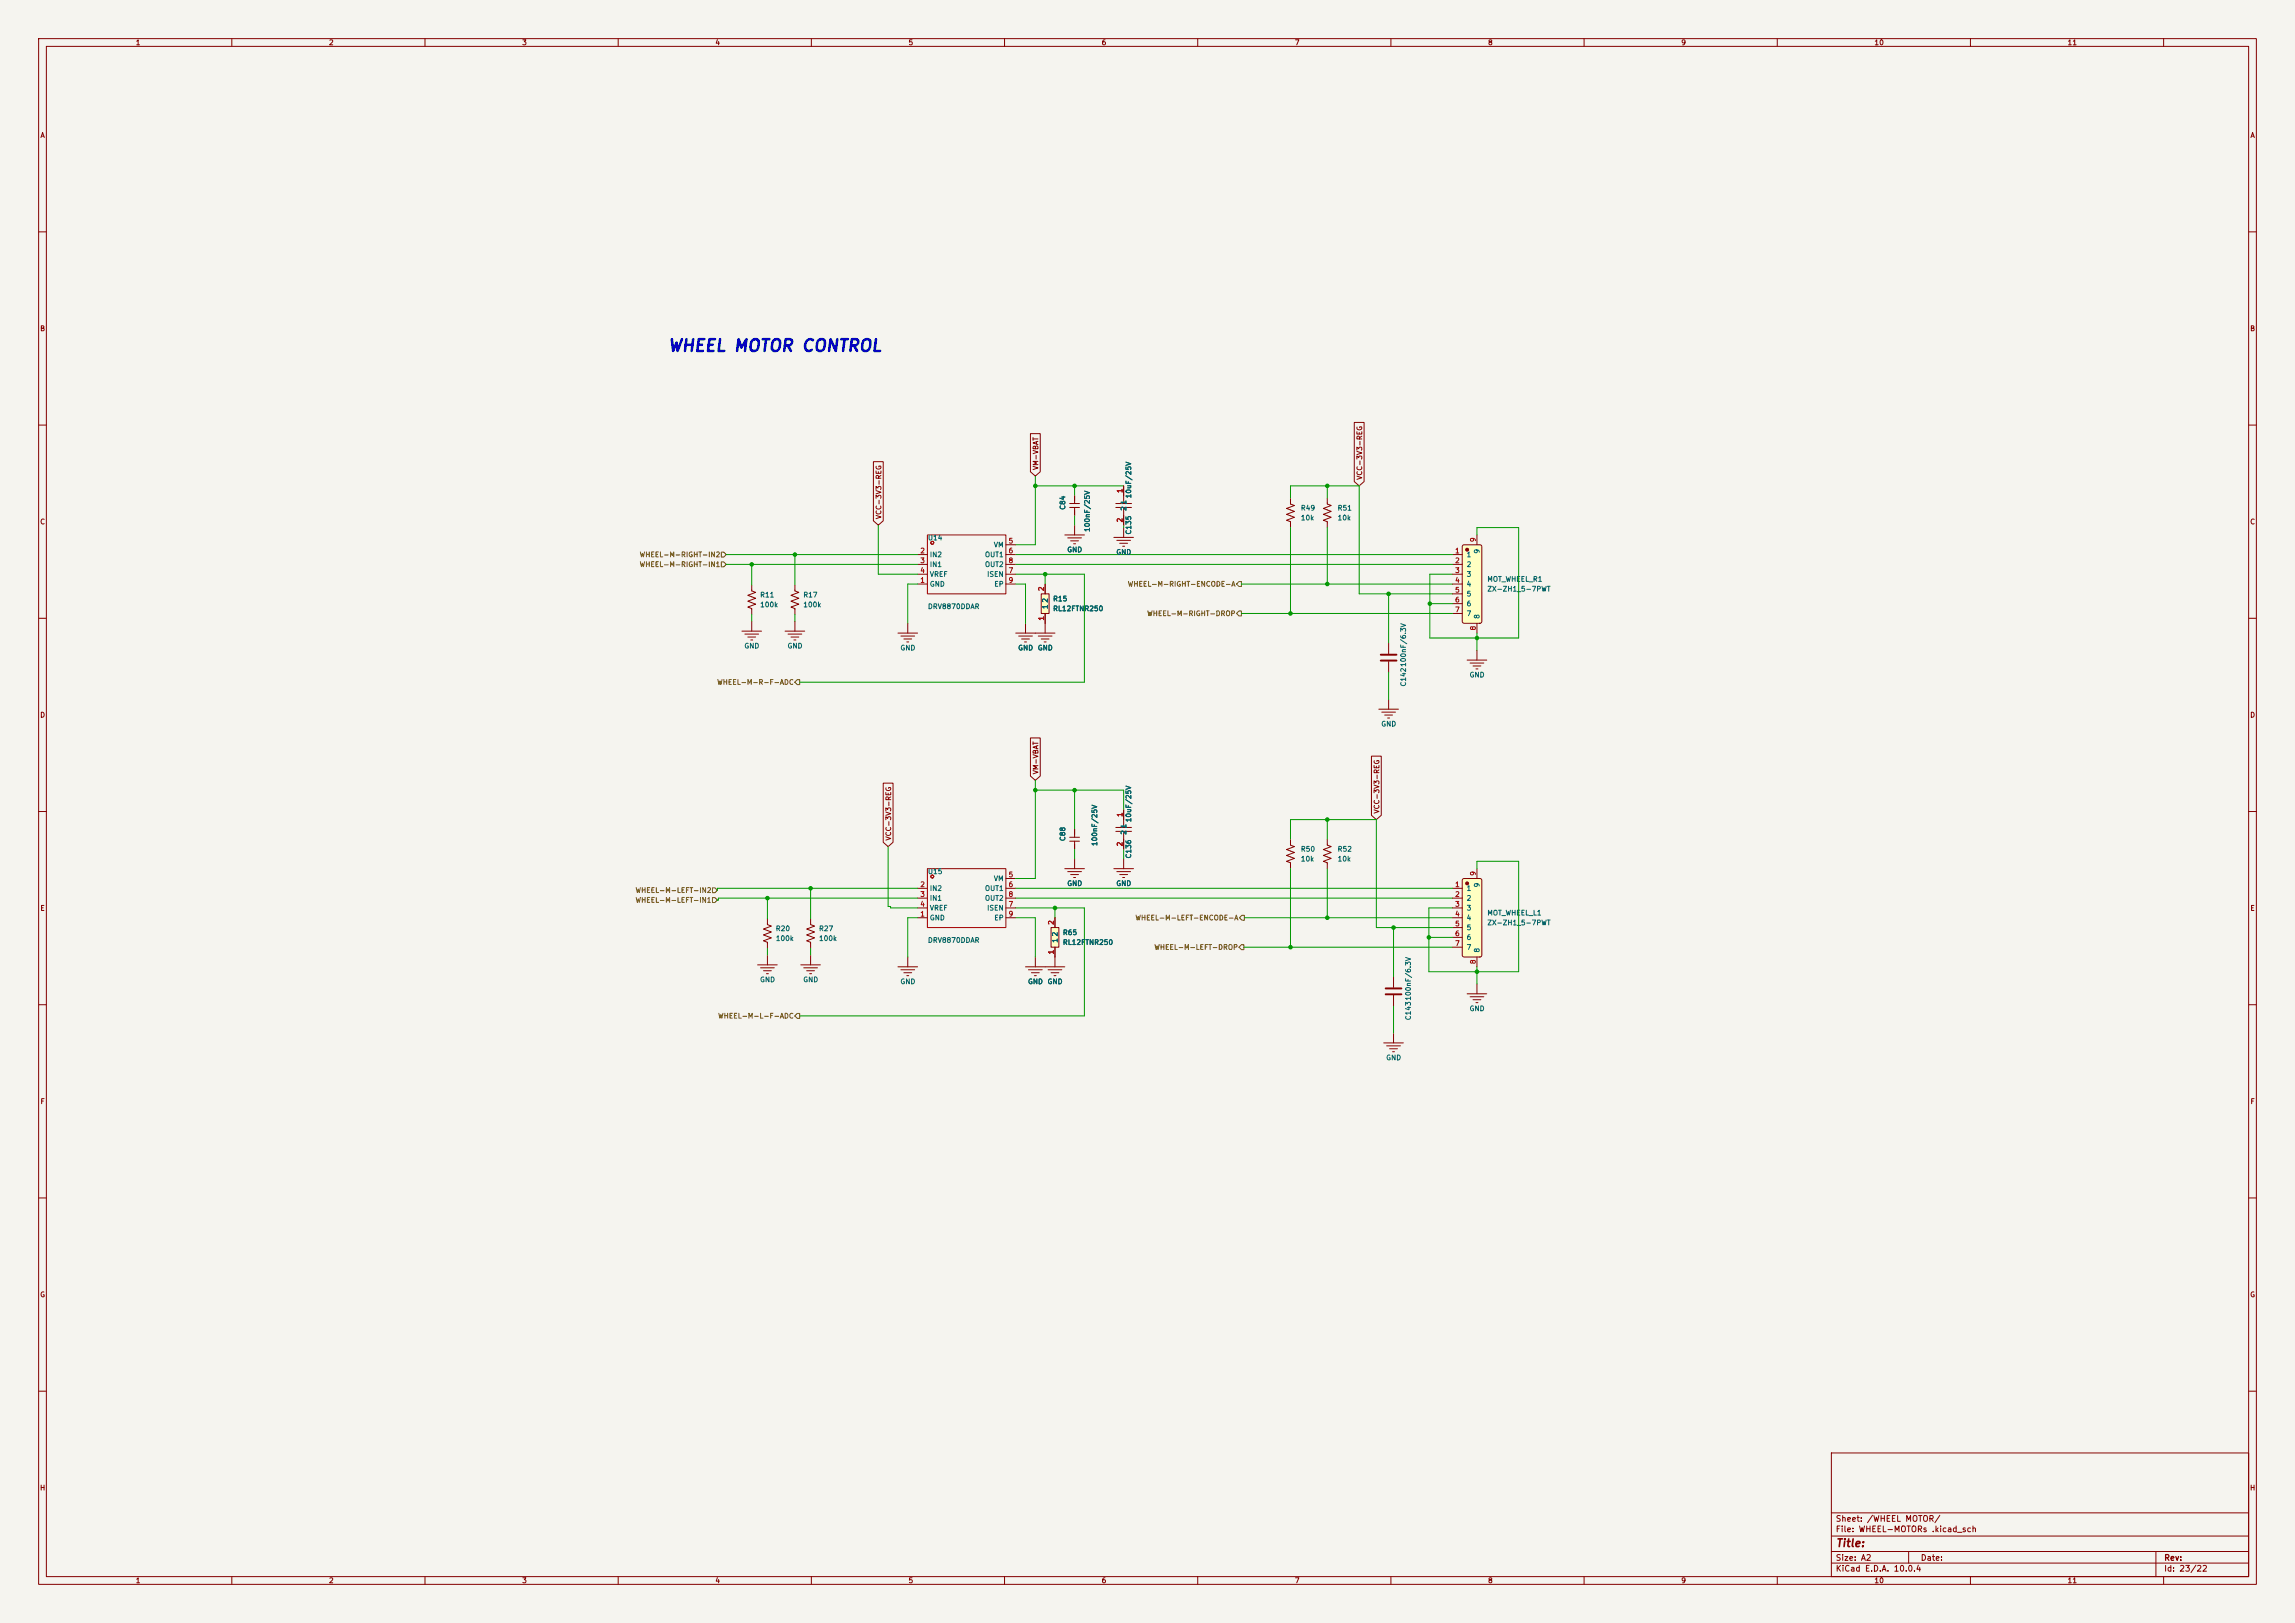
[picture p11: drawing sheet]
<svg xmlns="http://www.w3.org/2000/svg" width="594mm" height="420mm" viewBox="0 0 594 420" stroke-linecap="round" stroke-linejoin="round" font-family="sans-serif">
<defs><g id="words">
<text font-size="3.1" fill="#0000c2" x="172.7" y="91.7">WHEEL MOTOR CONTROL</text>
<text font-size="2" fill="#840000" x="475" y="400.8">Title:</text>
<g font-size="1.5" fill="#840000">
<text x="475" y="394.1">Sheet: /WHEEL MOTOR/</text>
<text x="475" y="396.8">File: WHEEL-MOTORs .kicad_sch</text>
<text x="475" y="407">KiCad E.D.A. 10.0.4</text>
<text x="475" y="404.2">Size: A2</text>
<text x="497" y="404.2">Date:</text>
<text x="560" y="404.2">Rev:</text>
<text x="560" y="407">Id: 23/22</text>
</g>
<g font-size="1.3" fill="#840000">
<text x="35" y="12">1</text>
<text x="85" y="12">2</text>
<text x="135" y="12">3</text>
<text x="185" y="12">4</text>
<text x="235" y="12">5</text>
<text x="285" y="12">6</text>
<text x="335" y="12">7</text>
<text x="385" y="12">8</text>
<text x="435" y="12">9</text>
<text x="485" y="12">10</text>
<text x="535" y="12">11</text>
<text x="10.3" y="36">A</text>
<text x="582.3" y="36">A</text>
<text x="10.3" y="86">B</text>
<text x="582.3" y="86">B</text>
<text x="269" y="121.8" transform="rotate(-90 269 121.8)">VM-VBAT</text>
<text x="352.9" y="124.3" transform="rotate(-90 352.9 124.3)">VCC-3V3-REG</text>
<text x="10.3" y="136">C</text>
<text x="228.4" y="134.5" transform="rotate(-90 228.4 134.5)">VCC-3V3-REG</text>
<text x="582.3" y="136">C</text>
<text x="10.3" y="186">D</text>
<text x="582.3" y="186">D</text>
<text x="269" y="200.5" transform="rotate(-90 269 200.5)">VM-VBAT</text>
<text x="357.3" y="210.7" transform="rotate(-90 357.3 210.7)">VCC-3V3-REG</text>
<text x="230.9" y="217.6" transform="rotate(-90 230.9 217.6)">VCC-3V3-REG</text>
<text x="10.3" y="236">E</text>
<text x="582.3" y="236">E</text>
<text x="10.3" y="286">F</text>
<text x="582.3" y="286">F</text>
<text x="10.3" y="336">G</text>
<text x="582.3" y="336">G</text>
<text x="10.2" y="386">H</text>
<text x="582.2" y="386">H</text>
<text x="35" y="410">1</text>
<text x="85" y="410">2</text>
<text x="135" y="410">3</text>
<text x="185" y="410">4</text>
<text x="235" y="410">5</text>
<text x="285" y="410">6</text>
<text x="335" y="410">7</text>
<text x="385" y="410">8</text>
<text x="435" y="410">9</text>
<text x="485" y="410">10</text>
<text x="535" y="410">11</text>
</g>
<g font-size="1.3" fill="#a90000">
<text x="290.8" y="127.7" transform="rotate(-90 290.8 127.7)">1</text>
<text x="290.8" y="135.3" transform="rotate(-90 290.8 135.3)">2</text>
<text x="238.1" y="143.5">2</text>
<text x="260.9" y="140.9">5</text>
<text x="260.9" y="143.5">6</text>
<text x="376.5" y="143.5">1</text>
<text x="382.2" y="140.4" transform="rotate(-90 382.2 140.4)">9</text>
<text x="238.1" y="146">3</text>
<text x="238.1" y="148.6">4</text>
<text x="260.9" y="148.6">7</text>
<text x="260.9" y="146">8</text>
<text x="376.5" y="146">2</text>
<text x="376.5" y="148.6">3</text>
<text x="238.1" y="151.1">1</text>
<text x="260.9" y="151.1">9</text>
<text x="270.5" y="153.1" transform="rotate(-90 270.5 153.1)">2</text>
<text x="376.5" y="151.1">4</text>
<text x="376.5" y="153.6">5</text>
<text x="270.5" y="160.7" transform="rotate(-90 270.5 160.7)">1</text>
<text x="376.5" y="156.2">6</text>
<text x="376.5" y="158.7">7</text>
<text x="382.2" y="163.3" transform="rotate(-90 382.2 163.3)">8</text>
<text x="290.8" y="211.5" transform="rotate(-90 290.8 211.5)">1</text>
<text x="290.8" y="219.1" transform="rotate(-90 290.8 219.1)">2</text>
<text x="260.9" y="227.3">5</text>
<text x="382.2" y="226.8" transform="rotate(-90 382.2 226.8)">9</text>
<text x="238.1" y="229.8">2</text>
<text x="238.1" y="232.4">3</text>
<text x="260.9" y="229.8">6</text>
<text x="260.9" y="232.4">8</text>
<text x="376.5" y="229.8">1</text>
<text x="376.5" y="232.4">2</text>
<text x="238.1" y="237.5">1</text>
<text x="238.1" y="234.9">4</text>
<text x="260.9" y="234.9">7</text>
<text x="260.9" y="237.5">9</text>
<text x="273" y="239.5" transform="rotate(-90 273 239.5)">2</text>
<text x="376.5" y="234.9">3</text>
<text x="376.5" y="237.5">4</text>
<text x="376.5" y="240">5</text>
<text x="376.5" y="242.5">6</text>
<text x="376.5" y="245.1">7</text>
<text x="273" y="247.1" transform="rotate(-90 273 247.1)">1</text>
<text x="382.2" y="249.6" transform="rotate(-90 382.2 249.6)">8</text>
</g>
<g font-size="1.3" fill="#006464">
<text x="291.8" y="130.7" transform="rotate(-90 291.8 130.7)">1</text>
<text x="293.1" y="129.1" transform="rotate(-90 293.1 129.1)">10uF/25V</text>
<text x="276" y="132.1" transform="rotate(-90 276 132.1)">C84</text>
<text x="282.4" y="137.8" transform="rotate(-90 282.4 137.8)">100nF/25V</text>
<text x="291.8" y="132.3" transform="rotate(-90 291.8 132.3)">2</text>
<text x="336.6" y="135">10k</text>
<text x="336.6" y="132.4">R49</text>
<text x="346.1" y="135">10k</text>
<text x="346.1" y="132.4">R51</text>
<text x="240" y="140.1">U14</text>
<text x="257.1" y="141.9">VM</text>
<text x="276.1" y="143.2">GND</text>
<text x="288.8" y="143.8">GND</text>
<text x="293.1" y="138.5" transform="rotate(-90 293.1 138.5)">C135</text>
<text x="383.2" y="143.4" transform="rotate(-90 383.2 143.4)">9</text>
<text x="240.5" y="144.5">IN2</text>
<text x="240.5" y="147">IN1</text>
<text x="240.5" y="149.6">VREF</text>
<text x="254.8" y="144.5">OUT1</text>
<text x="254.8" y="147">OUT2</text>
<text x="255.3" y="149.6">ISEN</text>
<text x="379.5" y="144.5">1</text>
<text x="379.5" y="147">2</text>
<text x="379.5" y="149.6">3</text>
<text x="196.6" y="154.9">R11</text>
<text x="207.8" y="154.9">R17</text>
<text x="240.5" y="152.1">GND</text>
<text x="257.2" y="152.1">EP</text>
<text x="272.4" y="155.9">R15</text>
<text x="379.5" y="152.1">4</text>
<text x="379.5" y="154.6">5</text>
<text x="384.8" y="153.4">ZX-ZH1_5-7PWT</text>
<text x="384.8" y="150.8">MOT_WHEEL_R1</text>
<text x="196.6" y="157.4">100k</text>
<text x="207.8" y="157.4">100k</text>
<text x="240" y="157.9">DRV8870DDAR</text>
<text x="271.5" y="157.7" transform="rotate(-90 271.5 157.7)">1</text>
<text x="271.5" y="156.1" transform="rotate(-90 271.5 156.1)">2</text>
<text x="272.4" y="158.5">RL12FTNR250</text>
<text x="379.5" y="157.2">6</text>
<text x="379.5" y="159.7">7</text>
<text x="383.2" y="160.3" transform="rotate(-90 383.2 160.3)">8</text>
<text x="192.5" y="168.1">GND</text>
<text x="203.7" y="168.1">GND</text>
<text x="232.9" y="168.6">GND</text>
<text x="263.4" y="168.6">GND</text>
<text x="268.5" y="168.6">GND</text>
<text x="364.2" y="177.8" transform="rotate(-90 364.2 177.8)">C142100nF/6.3V</text>
<text x="380.2" y="175.6">GND</text>
<text x="357.4" y="188.3">GND</text>
<text x="291.8" y="214.5" transform="rotate(-90 291.8 214.5)">1</text>
<text x="293.1" y="212.9" transform="rotate(-90 293.1 212.9)">10uF/25V</text>
<text x="276" y="217.8" transform="rotate(-90 276 217.8)">C88</text>
<text x="284.3" y="219.1" transform="rotate(-90 284.3 219.1)">100nF/25V</text>
<text x="291.8" y="216.2" transform="rotate(-90 291.8 216.2)">2</text>
<text x="336.6" y="220.7">R50</text>
<text x="346.1" y="220.7">R52</text>
<text x="240" y="226.5">U15</text>
<text x="293.1" y="222.3" transform="rotate(-90 293.1 222.3)">C136</text>
<text x="336.6" y="223.2">10k</text>
<text x="346.1" y="223.2">10k</text>
<text x="240.5" y="230.8">IN2</text>
<text x="240.5" y="233.4">IN1</text>
<text x="254.8" y="230.8">OUT1</text>
<text x="254.8" y="233.4">OUT2</text>
<text x="257.1" y="228.3">VM</text>
<text x="276.1" y="229.6">GND</text>
<text x="288.8" y="229.6">GND</text>
<text x="379.5" y="230.8">1</text>
<text x="379.5" y="233.4">2</text>
<text x="383.2" y="229.8" transform="rotate(-90 383.2 229.8)">9</text>
<text x="240.5" y="238.5">GND</text>
<text x="240.5" y="235.9">VREF</text>
<text x="255.3" y="235.9">ISEN</text>
<text x="257.2" y="238.5">EP</text>
<text x="379.5" y="235.9">3</text>
<text x="379.5" y="238.5">4</text>
<text x="384.8" y="237.2">MOT_WHEEL_L1</text>
<text x="384.8" y="239.7">ZX-ZH1_5-7PWT</text>
<text x="200.7" y="241.3">R20</text>
<text x="200.7" y="243.8">100k</text>
<text x="211.8" y="241.3">R27</text>
<text x="211.8" y="243.8">100k</text>
<text x="240" y="244.3">DRV8870DDAR</text>
<text x="274" y="244.1" transform="rotate(-90 274 244.1)">1</text>
<text x="274" y="242.5" transform="rotate(-90 274 242.5)">2</text>
<text x="275" y="244.8">RL12FTNR250</text>
<text x="275" y="242.3">R65</text>
<text x="379.5" y="241">5</text>
<text x="379.5" y="243.5">6</text>
<text x="379.5" y="246.1">7</text>
<text x="383.2" y="246.6" transform="rotate(-90 383.2 246.6)">8</text>
<text x="196.6" y="254.5">GND</text>
<text x="207.8" y="254.5">GND</text>
<text x="232.9" y="255">GND</text>
<text x="265.9" y="255">GND</text>
<text x="271" y="255">GND</text>
<text x="380.2" y="262">GND</text>
<text x="365.5" y="264.2" transform="rotate(-90 365.5 264.2)">C143100nF/6.3V</text>
<text x="358.6" y="274.7">GND</text>
</g>
<g font-size="1.3" fill="#725600">
<text x="165.4" y="147">WHEEL-M-RIGHT-IN1</text>
<text x="165.4" y="144.5">WHEEL-M-RIGHT-IN2</text>
<text x="291.8" y="152.1">WHEEL-M-RIGHT-ENCODE-A</text>
<text x="296.8" y="159.7">WHEEL-M-RIGHT-DROP</text>
<text x="185.5" y="177.5">WHEEL-M-R-F-ADC</text>
<text x="164.4" y="231.3">WHEEL-M-LEFT-IN2</text>
<text x="164.4" y="233.9">WHEEL-M-LEFT-IN1</text>
<text x="293.7" y="238.5">WHEEL-M-LEFT-ENCODE-A</text>
<text x="298.6" y="246.1">WHEEL-M-LEFT-DROP</text>
<text x="185.7" y="263.9">WHEEL-M-L-F-ADC</text>
</g>
</g></defs>
<path d="M0 0h594v420h-594z" fill="#f5f4ef" stroke="#f5f4ef" stroke-width=".26"/>
<g fill="none" stroke="#840000" stroke-width=".26">
<path d="M10 10h574v400h-574zM12 12h570v396h-570zM60 10v2M110 10v2M160 10v2M210 10v2M260 10v2M310 10v2M360 10v2M410 10v2M460 10v2M510 10v2"/>
<path d="M560 10v2M10 60h2M582 60h2M10 110h2M582 110h2M10 160h2M192 163.3h5.1M192.8 164.1h3.5M193.5 164.8h2.1M194.3 165.6h.5M194.6 160.8v2.5M203.2 163.3h5.1"/>
<path d="M204 164.1h3.5M204.7 164.8h2.1M205.5 165.6h.5M205.7 160.8v2.5M582 160h2M10 210h2M582 210h2M10 260h2M582 260h2M10 310h2M582 310h2M10 360h2"/>
<path d="M474 376h108v32h-108zM582 360h2M474 397.5h108M474 391.5h108M60 408v2M110 408v2M160 408v2M210 408v2M260 408v2M310 408v2M360 408v2M410 408v2"/>
<path d="M460 408v2M474 404.5h108M474 401.5h108M494 401.5v3M510 408v2M558 401.5v6.5M560 408v2"/>
</g>
<path d="M272 240h2.1v5.1h-2.1z" fill="#ffffc2"/>
<g fill="none" stroke="#840000" stroke-width=".26">
<path d="M288.3 139.1h5.1M289.1 139.8h3.5M290.8 136.5v2.6M334 128.9v1.5l1 .4-2 .8 2 .7-2 .8 2 .8-2 .7 1 .4v1.5M289.8 140.6h2M290.6 141.4h.5M359.4 166.4v2.8M359.4 171.2v2.8M209.8 237.7v1.6l1 .3-2 .8 2 .8-2 .7 2 .8-2 .8 1 .3v1.6M273 237.5v2.5M275.6 224.8h5.1M276.4 225.6h3.5"/>
<path d="M277.1 226.3h2M277.9 227.1h.5M278.1 222.3v2.5M265.4 250.2h10.2M266.2 251h3.5M267 251.7h2M267.7 252.5h.5M268 247.7v2.5M271.3 251h3.5M272 240h2.1v5.1h-2.1zM272 251.7h2.1M272.8 252.5h.5"/>
<path d="M273 245.1v5.1"/>
</g>
<path d="M357.4 169.4h4M357.4 170.9h4" fill="none" stroke="#840000" stroke-width=".51"/>
<path d="M269.5 153.7h2v5.1h-2z" fill="#ffffc2"/>
<g fill="none" stroke="#840000" stroke-width=".26">
<path d="M275.6 138.4h5.1M276.4 139.2h3.5M276.9 130.3h2.5M276.9 131.3h2.5M277.1 140h2M278.1 128.3v2M278.1 131.3v2.1M278.1 135.9v2.5M288.8 130.3h4.1M288.8 131.3h4.1M290.8 125.7v4.6M290.8 131.3v4.6"/>
<path d="M343.5 128.9v1.5l1.1 .4-2.1 .8 2.1 .7-2.1 .8 2.1 .8-2.1 .7 1 .4v1.5M194.6 151.4v1.5l1 .4-2.1 .8 2.1 .7-2.1 .8 2.1 .7-2.1 .8 1.1 .4v1.5M205.7 151.4v1.5l1.1 .4-2.1 .8 2.1 .7-2.1 .8 2.1 .7-2.1 .8 1 .4v1.5M237.5 151.1h2.5M237.5 143.5h2.5M237.5 146.1h2.5M237.5 148.6h2.5M260.3 151.1h2.6M260.3 143.5h2.6M260.3 146.1h2.6M260.3 148.6h2.6M260.3 141h2.6"/>
<path d="M269.5 153.7h2v5.1h-2zM270.5 151.1v2.6M270.5 158.8v5M277.9 140.7h.5M232.4 163.8h5.1M233.2 164.6h3.5M233.9 165.4h2.1M234.7 166.1h.5M234.9 161.3v2.5M262.9 163.8h10.1M263.7 164.6h3.5M264.4 165.4h2"/>
<path d="M265.2 166.1h.5M265.4 161.3v2.5M268.7 164.6h3.6M269.5 165.4h2M270.3 166.1h.5M379.7 170.8h5.1M380.5 171.6h3.5M381.3 172.3h2M382 173.1h.5M382.3 168.3v2.5M356.9 183.5h5M357.6 184.3h3.6"/>
<path d="M358.4 185h2M359.2 185.8h.5M359.4 181v2.5M276.9 217.7h2.5M276.9 216.7h2.5M278.1 214.6v2.1M278.1 217.7v2M288.8 214.1h4.1M288.8 215.1h4.1M290.8 209.6v4.5M290.8 215.1v4.6M334 217.2v1.5l1 .4-2 .7 2 .8-2 .8 2 .7-2 .8 1 .4v1.5"/>
<path d="M343.5 217.2v1.5l1.1 .4-2.1 .7 2.1 .8-2.1 .8 2.1 .7-2.1 .8 1 .4v1.5M198.6 237.7v1.6l1 .3-2 .8 2 .8-2 .7 2 .8-2 .8 1 .3v1.6M237.5 237.5h2.5M237.5 229.9h2.5M237.5 232.4h2.5M237.5 235h2.5M260.3 237.5h2.6M260.3 229.9h2.6M260.3 232.4h2.6M260.3 235h2.6M260.3 227.3h2.6M288.3 224.8h5.1"/>
<path d="M289.1 225.6h3.5M289.8 226.3h2M290.6 227.1h.5M290.8 222.3v2.5M196.1 249.7h5.1M196.8 250.4h3.6M197.6 251.2h2M198.4 252h.5M198.6 247.1v2.6M207.3 249.7h5M208 250.4h3.6M208.8 251.2h2"/>
<path d="M209.5 252h.6M209.8 247.1v2.6M232.4 250.2h5.1M233.2 251h3.5M233.9 251.7h2.1M234.7 252.5h.5M234.9 247.7v2.5M360.7 252.7v2.8M360.7 257.6v2.8M379.7 257.2h5.1M380.5 257.9h3.5M381.3 258.7h2"/>
<path d="M382 259.5h.5M382.3 254.6v2.6M358.1 269.9h5.1M358.9 270.6h3.6M359.7 271.4h2M360.4 272.2h.5M360.7 267.3v2.6"/>
</g>
<g fill="none" stroke="#a00000" stroke-width=".26">
<path d="M240 138.4h20.3v15.3h-20.3zM240 224.8h20.3v15.2h-20.3z"/>
<circle cx="241.3" cy="140.5" r=".38"/>
<circle cx="241.3" cy="226.8" r=".38"/>
</g>
<path d="M358.6 255.8h4.1M358.6 257.3h4.1" fill="none" stroke="#840000" stroke-width=".51"/>
<path d="M378.6 227.5l.3-.2h4.1l.5 .4v19.4l-.4 .5-4.1 .1-.5-.5v-19.4z" fill="#ffffc2"/>
<circle cx="379.7" cy="228.6" r=".38" fill="#840000" stroke="#840000" stroke-width=".26"/>
<path d="M375.9 229.9h2.6M375.9 232.4h2.6M375.9 235h2.6M375.9 237.5h2.6M378.6 227.5l.3-.2h4.1l.5 .4v19.4l-.4 .5-4.1 .1-.5-.5v-19.4zM382.3 224.8v2.5M375.9 240h2.6M375.9 242.6h2.6M375.9 245.1h2.6M382.3 247.7v2.5" fill="none" stroke="#840000" stroke-width=".26"/>
<path d="M378.6 141.1l.3-.1h4.1l.5 .4v19.4l-.4 .5h-4.1l-.5-.4v-19.4z" fill="#ffffc2"/>
<circle cx="379.7" cy="142.2" r=".38" fill="#840000" stroke="#840000" stroke-width=".26"/>
<g fill="none" stroke="#840000" stroke-width=".26">
<path d="M226.1 119.5h2.5v15.3l-1.3 1.1-1.2-1.1zM266.7 112.2h2.5v9.9l-1.2 1.1-1.3-1.1zM350.5 109.3h2.6v15.3l-1.3 1.1-1.3-1.1zM278.1 128.3v1.2M278.1 132.1v1.3M290.8 125.7v2.6M290.8 133.4v2.5M382.3 138.4v2.6M270.5 151.1v2.6M270.5 158.8v2.5M375.9 143.5h2.6M375.9 146.1h2.6"/>
<path d="M375.9 148.6h2.6M375.9 151.1h2.6M375.9 153.7h2.6M375.9 156.2h2.6M375.9 158.8h2.6M378.6 141.1l.3-.1h4.1l.5 .4v19.4l-.4 .5h-4.1l-.5-.4v-19.4zM382.3 161.3v2.5M266.7 191h2.5v9.8l-1.2 1.1-1.3-1.1zM355 195.7h2.5v15.3l-1.3 1.1-1.2-1.1zM228.6 202.7h2.5v15.3l-1.2 1.1-1.3-1.1zM278.1 214.6v1.3M278.1 218.4v1.3"/>
<path d="M290.8 209.6v2.5M290.8 217.2v2.5M273 237.5v2.5M273 245.1v2.6"/>
</g>
<path d="M186.7 145.4h.6l.7 .7-.7 .6h-.6zM186.7 142.9h.6l.7 .6-.7 .6h-.6zM320.7 150.5h.6v1.3h-.6l-.7-.7zM320.7 158.1h.6v1.3h-.6l-.7-.6zM206.3 175.9h.7v1.3h-.7l-.6-.7zM184.4 229.7h.6l.7 .7-.7 .6h-.6zM184.4 232.3h.6l.7 .6-.7 .7h-.6zM321.4 236.9h.7v1.2h-.7l-.6-.6zM321.3 244.5h.6v1.2h-.6l-.6-.6zM206.3 262.3h.7v1.2h-.7l-.6-.6z" fill="none" stroke="#725600" stroke-width=".26"/>
<g fill="none" stroke="#009600" stroke-width=".26">
<path d="M227.3 135.9v12.7h10.2M268 123.2v17.8h-5.1M268 125.7h22.8M278.1 125.7v2.6M278.1 133.4v2.5M290.8 135.9v.6M334 128.9v-3.2h17.8v28h24.1M334 136.5v22.3M343.5 125.7v3.2M343.5 136.5v14.6M382.3 138.4v-1.9h10.8v28.6h-23v-16.5h5.8M188 143.5h49.5"/>
<path d="M188 146.1h49.5M194.6 146.1v5.3M194.6 159v1.8M205.7 143.5v7.9M205.7 159v1.8M237.5 151.1h-2.6v10.2M262.9 148.6h17.8v27.9h-73.7M262.9 151.1h2.5v10.2M262.9 143.5h113M262.9 146.1h113M270.5 148.6v2.5M321.3 158.8h54.6"/>
<path d="M321.3 151.1h54.6M359.4 153.7v12.7M370.1 156.2h5.8M359.4 174v7M382.3 163.8v4.5M229.9 219.1v15.5h.6v.4h7M268 204.5h22.8v5.1M268 201.9v25.4h-5.1M278.1 204.5v10.1M278.1 219.7v2.6M290.8 219.7v2.6M334 217.2v-5.1h22.2v27.9h19.7"/>
<path d="M343.5 212.1v5.1M198.6 232.4v5.3M209.8 229.9v7.8M237.5 237.5h-2.6v10.2M237.5 229.9h-51.8v.5M237.5 232.4h-51.6v.5h-.2M262.9 235h17.8v27.9h-73.7M262.9 237.5h5.1v10.2M262.9 229.9h113M262.9 232.4h113M273 235v2.5M322.1 237.5h53.8"/>
<path d="M334 224.8v20.3M343.5 224.8v12.7M382.3 224.8v-1.9h10.8v28.6h-23.3v-16.5h6.1M198.6 245.4v1.7M209.8 245.4v1.7M321.9 245.1h54M360.7 240v12.7M369.8 242.6h6.1M382.3 250.2v4.4M360.7 260.4v6.9"/>
</g>
<g fill="#009600" stroke="#009600" stroke-width=".26">
<circle cx="194.6" cy="146.1" r=".46"/>
<circle cx="205.7" cy="143.5" r=".46"/>
<circle cx="268" cy="204.5" r=".46"/>
<circle cx="278.1" cy="204.5" r=".46"/>
<circle cx="268" cy="125.7" r=".46"/>
<circle cx="278.1" cy="125.7" r=".46"/>
<circle cx="334" cy="245.1" r=".46"/>
<circle cx="273" cy="235" r=".46"/>
<circle cx="343.5" cy="151.1" r=".46"/>
<circle cx="270.5" cy="148.6" r=".46"/>
<circle cx="209.8" cy="229.9" r=".46"/>
<circle cx="198.6" cy="232.4" r=".46"/>
<circle cx="343.5" cy="212.1" r=".46"/>
<circle cx="382.3" cy="251.5" r=".46"/>
<circle cx="369.8" cy="242.6" r=".46"/>
<circle cx="360.7" cy="240" r=".46"/>
<circle cx="343.5" cy="237.5" r=".46"/>
<circle cx="334" cy="158.8" r=".46"/>
<circle cx="359.4" cy="153.7" r=".46"/>
<circle cx="370.1" cy="156.2" r=".46"/>
<circle cx="382.3" cy="165.1" r=".46"/>
<circle cx="343.5" cy="125.7" r=".46"/>
</g>
<use href="#words"/>
</svg>
